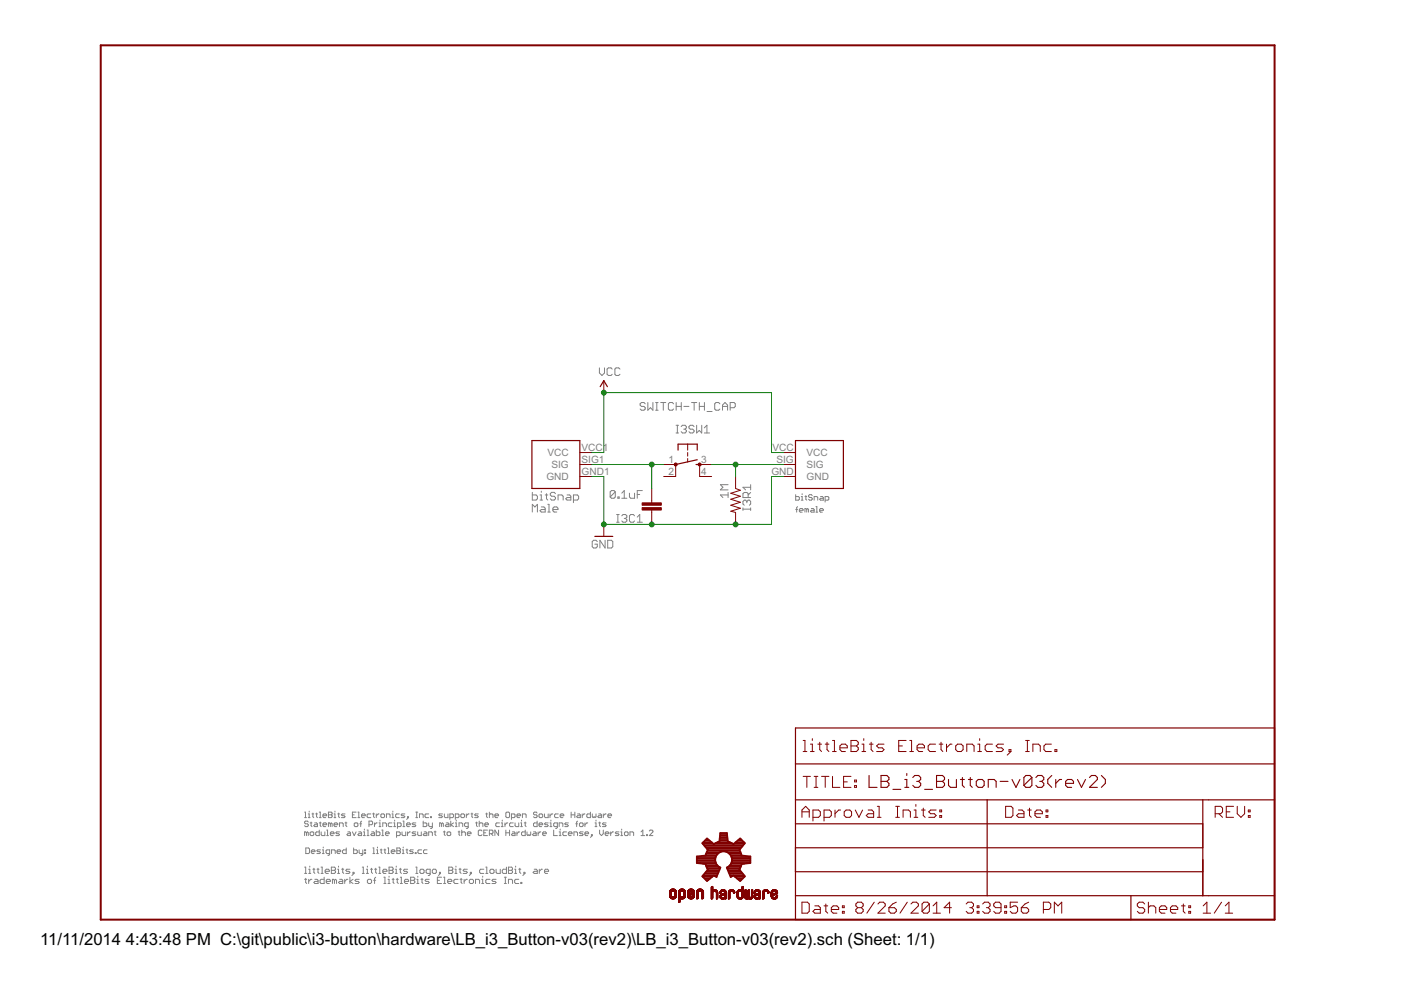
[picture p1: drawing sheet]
<svg xmlns="http://www.w3.org/2000/svg" width="297mm" height="210mm" viewBox="0 0 297 210" stroke-linecap="round" stroke-linejoin="round" font-family="sans-serif">
<defs><g id="words">
<g font-size="4">
<text x="8.5" y="200.4">11/11/2014</text>
<text x="26.7" y="200.4">4:43:48 PM C:\git\public\i3-button\hardware\LB_i3_Button-v03(rev2)\LB_i3_Button-v03(rev2).sch (Sheet: 1/1)</text>
</g>
<g font-size="2.4" fill="#808080">
<text x="123.3" y="95.6">VCC1</text>
<text x="163.8" y="95.6">VCC</text>
<text x="115.8" y="101.8">GND</text>
<text x="116.1" y="96.7">VCC</text>
<text x="116.9" y="99.2">SIG</text>
<text x="123.3" y="98.1">SIG1</text>
<text x="123.3" y="100.7">GND1</text>
<text x="141.7" y="98.1">1</text>
<text x="141.7" y="100.7">2</text>
<text x="148.7" y="98.1">3</text>
<text x="148.7" y="100.7">4</text>
<text x="163.5" y="100.7">GND</text>
<text x="164.6" y="98.1">SIG</text>
<text x="171" y="96.7">VCC</text>
<text x="171" y="99.2">SIG</text>
<text x="171" y="101.8">GND</text>
</g>
</g></defs>
<g fill="none" stroke="#808080" stroke-width=".21">
<path d="M127.1 78v1.1l.5 .5 .6-.5v-1.1M129.8 78.3l-.3-.3h-.5l-.3 .3v1.1l.3 .2h.5l.3-.2M131.4 78.3l-.2-.3h-.6l-.2 .3v1.1l.2 .2h.6l.2-.2M136.8 85.6l-.3-.3h-.5l-.3 .3v.3l.3 .3h.5l.3 .2v.3l-.3 .3h-.5l-.3-.3M137.4 85.3v1.7l.5-.6 .5 .6v-1.7M139 85.3h.5M139 87h.5M139.3 85.3v1.7M140.1 85.3h1.1M140.6 85.3v1.7M142.8 85.6l-.3-.3h-.5l-.3 .3v1.1l.3 .3h.5l.3-.3M143.3 91.8h.6"/>
<path d="M143.3 90.2h.6M143.4 86.2h1M143.4 85.3v1.7M143.6 90.2v1.6M144.4 90.4l.3-.2h.5l.3 .2v.3l-.3 .3M144.4 85.3v1.7M145 91h.2M145 86.2h1.1M145.2 91l.3 .3v.2l-.3 .3h-.5l-.3-.3M146.6 85.3h1.1M147.2 90.4l-.3-.2h-.6l-.2 .2v.3l.2 .3h.6l.3 .3v.2l-.3 .3h-.6l-.2-.3M147.2 85.3v1.7"/>
<path d="M147.7 90.2v1.6l.6-.5 .5 .5v-1.6M148.3 86.2h1.1M148.3 85.3v1.7M149.3 91.8h1.1M149.3 90.7l.6-.5v1.6M149.4 85.3v1.7M149.9 87.2h1.1M152.6 85.6l-.2-.3h-.6l-.3 .3v1.1l.3 .3h.6l.2-.3M153.2 86.2h1.1M153.2 87v-1.1l.5-.6 .6 .6v1.1M154.8 86.4h.8l.3-.2v-.6l-.3-.3h-.8v1.7M112.9 104.4v1.6h.8l.2-.3v-.5l-.2-.3h-.8"/>
<path d="M112.9 108.6v-1.7l.5 .6 .5-.6v1.7M114.5 104.9h.3v1.1M114.5 106h.5M114.8 107.5h.5l.3 .3v.8h-.8l-.3-.3 .3-.3h.8M114.8 104.1v.3M115.6 104.9h.5M115.9 104.7v1l.2 .3M116.1 108.6h.6M116.1 106.9h.3v1.7M117.2 108h1.1v-.2l-.3-.3h-.5l-.3 .3v.5l.3 .3h.5M117.8 104.7l-.3-.3h-.6l-.2 .3v.2l.2 .3h.6l.3 .3v.2l-.3 .3h-.6l-.2-.3M118.3 106v-1.1h.8l.3 .3v.8"/>
<path d="M120.2 104.9h.6l.2 .3v.8h-.8l-.2-.3 .2-.2h.8M121.6 106h.8l.3-.3v-.5l-.3-.3h-.8v1.7M126.6 114.8l-.2-.2h-.6l-.2 .2v1.1l.2 .3h.6l.2-.3v-.5h-.5M128.3 114.6v1.6l-1.1-1.6v1.6M128.8 114.6h.8l.3 .2v1.1l-.3 .3h-.8zM130.5 104.3l-.3-.3h-.6l-.2 .3v1.1M130.5 104.3v1.1l-.3 .2h-.6l-.2-.2M130.5 104.3l-1.1 1.1M130.7 110.7h.6M130.7 109.1h.6M131 105.4h.3v.2h-.3zM131 109.1v1.6"/>
<path d="M131.8 109.4l.3-.3h.5l.3 .3v.2l-.3 .3M131.8 105.6h1.1M131.8 104.6l.6-.6v1.6M132.4 109.9h.2M132.6 109.9l.3 .3v.2l-.3 .3h-.5l-.3-.3M133.5 104.6v.8l.2 .2h.8v-1M134.5 109.4l-.2-.3h-.6l-.2 .3v1l.2 .3h.6l.2-.3M135.1 104.8h.5M135.1 110.7h1.1M135.1 109.6l.5-.5v1.6M136.2 104h-1.1v1.6M154.4 104.9h-1.7l.6 .6"/>
<path d="M154.4 104.4v1.1M154.4 102.8h-1.7l.6 .5-.6 .6h1.7M157.5 107.9h1.7M157.5 107.7v.5M158.3 106.3l.3-.3h.3l.3 .3v.5l-.3 .3M158.3 106.3l-.2-.3h-.3l-.3 .3v.5l.3 .3M158.3 106.3v.3M158.6 105.5v-.8l-.3-.3h-.5l-.3 .3v.8h1.7M159.2 102.8v1.1M159.2 107.7v.5M159.2 104.4l-.6 .5M159.2 103.3h-1.7l.6 .6"/>
<path d="M168.7 104.9v1.1h.6l.2-.1v-.4l-.2-.2h-.6M168.7 108h.4M169.1 107.4l-.2 .2v1M169.5 108.2h.8l-.2-.4h-.4l-.2 .2v.4l.2 .2h.4M169.9 106h.4M169.9 105.3h.2v.7M170.1 104.7v.2M170.7 105.3h.3M170.9 105.1v.8l.1 .1M171 108l.2-.2 .2 .2v.6M171 108l-.3-.2v.8M171 108v.6"/>
<path d="M172 107.8h.4l.2 .2v.6h-.6l-.2-.2 .2-.2h.6M172.2 105.1l-.2-.2h-.4l-.2 .2 .2 .4h.4l.2 .2-.2 .3h-.4l-.2-.1M172.6 106v-.7h.6l.2 .2v.5M173 108.6h.4M173 107.4h.2v1.2M173.8 108.2h.8l-.3-.4h-.3l-.2 .2v.4l.2 .2h.3M174 105.3h.3l.3 .2v.5h-.6l-.2-.1 .2-.2h.6M174.9 106h.6l.2-.1v-.4l-.2-.2h-.6v1.1M64.6 172.2h.2v1.2M64.6 173.4h.4M64.8 179.8h.6l.2 .2v.8l-.2 .2h-.6zM65 176.6l-.4-.2v.8"/>
<path d="M65 176.6l.2-.2 .2 .2v.6M65 176.6v.6M65.4 173.4h.3M65.4 172.6h.2v.8M65.4 174.3l-.2-.2h-.4l-.2 .4 .2 .2h.4l.2 .4-.2 .2h-.4l-.2-.2M65.6 172v.2M65.7 174.5h.4M65.7 176.6l.3-.2h.3l.2 .2v.4l-.2 .2h-.3l-.3-.2zM66 174.3v.8l.1 .2M66.1 172.6h.4M66.3 172.4v.8l.2 .2M66.7 174.5h.4l.2 .2v.6h-.6l-.2-.2 .2-.2h.6"/>
<path d="M66.9 172.6h.4M67.1 172.4v.8l.2 .2M67.7 172.2h.2v1.2M67.7 173.4h.4M67.7 174.5h.4M67.7 176v1.2h-.6l-.2-.2v-.4l.2-.2h.6M67.9 174.3v.8l.2 .2M68.1 176.4v.6l.2 .2h.6v-.8M68.5 173h.8l-.2-.4h-.4l-.2 .2v.4l.2 .2h.4M68.5 174.9h.8l-.2-.4h-.4l-.2 .2v.4l.2 .2h.4M68.5 179.6v.2M69.3 177.2h.3"/>
<path d="M69.3 176h.1v1.2M69.6 172.2h.6l.2 .2-.2 .4 .2 .4-.2 .2h-.6zM69.6 172.8h.6M70 174.7l-.4-.2v.8M70 174.7l.2-.2 .2 .2v.6M70 174.7v.6M70 176.8h.8l-.2-.4h-.4l-.2 .2v.4l.2 .2h.4M70.8 173.4h.4M70.8 172.6h.2v.8M70.8 174.9h.8l-.2-.4h-.4l-.2 .2v.4l.2 .2h.4M71 172v.2M71.6 172.6h.4"/>
<path d="M71.8 172.4v.8l.2 .2M72 175.3v-.8h.6l.2 .2v.6M72 176.4h-.6l-.2 .2 .8 .4-.2 .2h-.6M73.2 172.6h-.6l-.2 .2 .8 .4-.2 .2h-.6M73.2 174.5h.4M73.3 174.3v.8l.3 .2M73.4 179.8v1.2h-.6l-.2-.2v-.4l.2-.2h.6M73.7 176.4h.4l.2 .2v.6h-.6l-.1-.2 .1-.2h.6M74.7 172.8h.4M74.7 176.4l.4 .8 .4-.8M75 179.8v1.2h.5l.3-.2v-.4l-.3-.2h-.5M75.1 174.7l.2-.2h.4l.2 .2v.4l-.2 .2h-.4l-.2-.2z"/>
<path d="M75.5 172.2h-.8v1.2h.8M75.9 172.2h.2v1.2M75.9 173.4h.4M76.1 176.4h.4l.2 .2v.6h-.6l-.2-.2 .2-.2h.6M76.3 174.7h.4M76.7 173h.7l-.1-.4h-.4l-.2 .2v.4l.2 .2h.4M76.7 174.1l-.2 .2v1M77 176.4h.3v.8M77 177.2h.4M77.3 175.8v.2M77.8 177.2h.4M77.8 176h.2v1.2"/>
<path d="M78.2 174.9h.6l.2-.2v-.4l-.2-.2h-.6v1.2M78.6 172.6h-.6l-.2 .2v.4l.2 .2h.6M78.8 176.4h.4l.2 .2v.6h-.6l-.2-.2 .2-.2h.6M79 172.6h.4M79.1 179.8h.1v1.2M79.2 172.4v.8l.2 .2M79.4 174.5v.8M79.8 172.6v.8M79.8 176v1.2h.6l.2-.2v-.4l-.2-.2h-.6M80 174.5l-.6 .4M80 179.6v.2M80.4 172.6l-.6 .4"/>
<path d="M80.4 175.3h.4M80.4 174.5h.2v.8M80.6 173.9v.2M80.8 172.8l.1-.2h.4l.2 .2v.4l-.2 .2h-.4l-.1-.2zM80.9 176h.3v1.2M80.9 177.2h.4M81.2 175.3v-.8h.5l.2 .2v.6M81.7 176.8h.8l-.2-.4h-.4l-.2 .2v.4l.2 .2h.4M81.9 173.4v-.8h.6l.2 .2v.6M82.2 179.8h.2v1.2M83.1 173.4h.4M83.1 172.6h.2v.8"/>
<path d="M83.1 174.5h-.6l-.2 .2v.4l.2 .2h.6M83.3 172v.2M83.5 175.3h.4M83.5 174.5h.2v.8M83.7 173.9v.2M84.1 177.2h.5l.3-.2v-.4l-.3-.2h-.5v1.1M84.1 179.8h.6l.2 .2-.2 .4 .2 .4-.2 .2h-.6zM84.3 175.3h.6l.1-.2v-.4l-.1-.2h-.6v1.1M84.6 172.6h-.5l-.2 .2v.4l.2 .2h.5M85.2 176.4v.6l.2 .2h.6v-.8M85.4 174.1h.2v1.2M85.4 175.3h.4"/>
<path d="M85.5 179.6v.2M85.8 172.6h-.6l-.2 .2 .8 .4-.2 .2h-.6M86.2 174.9h.8l-.2-.4h-.4l-.2 .2v.4l.2 .2h.4M86.4 173.2h.2v.2h-.2zM86.4 176.4v.8M86.6 173.4l-.4 .3M87 176.4l-.6 .4M88.2 172.2h.4M88.2 173.4h.4M88.2 174.5h-.6l-.2 .2 .8 .4-.2 .2h-.6M88.2 176.4h-.6l-.2 .2 .8 .4-.2 .2h-.6M88.3 172.2v1.2"/>
<path d="M88.6 176.4v.6l.2 .2h.5v-.8M88.9 173.4v-.8h.6l.2 .2v.6M89.7 174.1v1.2h.6l.2-.2v-.4l-.2-.2h-.6M89.9 176.4h.4l.2 .2v.6h-.6l-.2-.2 .2-.2h.6M90.9 172.6h-.6l-.2 .2v.4l.2 .2h.6M90.9 174.5v.6l.2 .2h.6M90.9 177.2v-.8h.6l.2 .2v.6M91.3 173.2h.2v.2h-.2zM91.7 174.5v1l-.4 .1M92.1 176.4h.4M92.2 176.2v.8l.3 .2M93.6 174.7l-.4-.2v.8"/>
<path d="M93.6 174.7v.6M93.6 174.7l.2-.2 .2 .2v.6M93.8 172.6h-.6l-.2 .2 .8 .4-.2 .2h-.6M94 176.4h.4M94.2 172.6v.6l.2 .2h.6v-.8M94.2 176.2v.8l.2 .2M94.6 174.5h.4l.2 .2v.6h-.6l-.2-.2 .2-.2h.6M94.8 176.6l.2-.2h.4l.2 .2v.4l-.2 .2h-.4l-.2-.2zM95.4 173.4h.5l.3-.2v-.4l-.3-.2h-.5v1.1M95.6 174.1v1.2M96.2 174.5l-.6 .4 .6 .4M96.5 173.4h.6l.2-.2v-.4l-.2-.2h-.6v1.1"/>
<path d="M96.5 175.3h.4M96.5 174.5h.2v.8M96.7 173.9v.2M97.1 176.4h.4M97.3 175.3v-.8h.6l.2 .2v.6M97.3 176.2v.8l.2 .2M97.7 172.8l.2-.2h.4l.2 .2v.4l-.2 .2h-.4l-.2-.2zM97.9 176.6l.2-.2h.4l.2 .2v.6M97.9 176v1.2M98.9 172.6v.8M99.1 176.8h.8l-.2-.4h-.4l-.2 .2v.4l.2 .2h.4M99.3 175.3h-.6l-.2-.2v-.4l.2-.2h.6v1l-.4 .1"/>
<path d="M99.5 172.6l-.6 .4M99.9 172.6h.3M100.1 172.4v.8l.1 .2M100.8 174.5h.4M101 174.3v.8l.2 .2M101.4 172.6h-.6l-.2 .2 .8 .4-.2 .2h-.6M101.6 174.7l.2-.2h.4l.2 .2v.6M101.6 174.1v1.2M102.2 176.2l-.2-.2h-.4l-.2 .2v.8l.2 .2h.4l.2-.2M102.6 176.6h.4M102.8 174.9h.7l-.1-.4h-.4l-.2 .2v.4l.2 .2h.4M103 172.6h.4"/>
<path d="M103.2 172.4v.8l.2 .2M103.4 176h-.8v1.2h.8M103.8 172.8l.1-.2h.4l.2 .2v.6M103.8 172.2v1.2M103.8 176.8h.5l.2-.2v-.4l-.2-.2h-.5v1.2M104.1 176.8l.4 .4M104.9 173h.8l-.2-.4h-.4l-.2 .2v.4l.2 .2h.4M105.7 176v1.2l-.8-1.2v1.2M105.9 174.5h-.6l-.2 .2v.4l.2 .2h.6M106.3 175.3h.4M106.3 174.5h.2v.8M106.5 173.9v.2"/>
<path d="M107.1 174.5v.8M107.3 172.4l.2-.2h.3l.2 .2v.8l-.2 .2h-.3l-.2-.2zM107.3 176v1.2M107.3 176.6h.7M107.7 174.5l-.6 .4M108 176v1.2M108.4 173.4h.6l.2-.2v-.4l-.2-.2h-.6v1.1M108.6 176.4h.4l.2 .2v.6h-.6l-.2-.2 .2-.2h.6M108.8 174.5h-.6l-.2 .2v.4l.2 .2h.6M109.2 174.5v.6l.2 .2h.6v-.8M109.6 173h.8l-.2-.4h-.4l-.2 .2v.4l.2 .2h.4M109.6 176.4v.8"/>
<path d="M110.2 176.4l-.6 .4M110.4 175.3h.4M110.4 174.5h.2v.8M110.6 173.9v.2M110.8 173.4v-.8h.6l.1 .2v.6M111.1 174.5h.4M111.4 176v1.2h-.6l-.2-.2v-.4l.2-.2h.6M111.4 174.3v.8l.1 .2M111.7 176.4v.6l.2 .2 .2-.2 .2 .2 .2-.2v-.6M113.1 176.4h.4l.2 .2v.6h-.6l-.2-.2 .2-.2h.6M113.9 172.4l-.2-.2h-.4l-.2 .2 .2 .4h.4l.2 .2-.2 .4h-.4l-.2-.2M113.9 174.1v1.2h-.6l-.2-.2v-.4l.2-.2h.6"/>
<path d="M114.1 176.4v.8M114.3 172.8l.2-.2h.4l.2 .2v.4l-.2 .2h-.4l-.2-.2zM114.3 174.9h.8l-.2-.4h-.4l-.2 .2v.4l.2 .2h.4M114.7 176.4l-.6 .4M115.1 176.8h.7l-.2-.4h-.3l-.2 .2v.4l.2 .2h.3M115.4 172.6v.6l.2 .2h.6v-.8M116.2 174.5h-.6l-.2 .2 .8 .4-.2 .2h-.6M116.6 172.6v.8M116.6 175.3h.4M116.6 174.5h.2v.8M116.8 173.9v.2M117.2 172.6l-.6 .4"/>
<path d="M117.4 176v1.2h.8M118.2 175.3h-.6l-.2-.2v-.4l.2-.2h.6v1l-.4 .1M118.4 172.6h-.6l-.2 .2v.4l.2 .2h.6M118.6 176.4h.2v.8M118.6 175.3v-.8h.5l.2 .2v.6M118.6 177.2h.4M118.8 173h.7l-.2-.4h-.3l-.2 .2v.4l.2 .2h.3M118.8 175.8v.2M120.1 176.4h-.6l-.2 .2v.4l.2 .2h.6M120.5 174.5h-.6l-.2 .2 .8 .4-.2 .2h-.6M120.5 176.8h.8l-.2-.4h-.4l-.2 .2v.4l.2 .2h.4M121.1 172.8h.8"/>
<path d="M121.1 172.2v1.2M121.7 177.2v-.8h.6l.1 .2v.6M121.9 172.2v1.2M122.1 174.7h.3M122.4 172.6h.5l.1 .2v.6h-.6l-.1-.2 .1-.2h.6M122.4 174.1l-.1 .2v1M122.9 174.7l.1-.2h.4l.2 .2v.4l-.2 .2h-.4l-.1-.2zM123.4 172.6v.8M123.6 176.4h-.6l-.1 .2 .7 .4-.2 .2h-.5M124 172.6l-.6 .4M124 174.5v.8M124 176.8h.8l-.2-.4h-.4l-.2 .2v.4l.2 .2h.4"/>
<path d="M124.6 174.5l-.6 .4M125.2 172.2v1.2h-.6l-.2-.2v-.4l.2-.2h.6M125.4 177h.2v.2h-.2zM125.6 172.6v.6l.2 .2 .2-.2 .2 .2 .2-.2v-.6M125.6 177.2l-.4 .3M126.2 174.5h.2v.8M126.2 175.3h.4M126.4 173.9v.2M126.9 172.6h.4l.2 .2v.6h-.6l-.2-.2 .2-.2h.6M126.9 174.5h.4M127.1 176v.8l.4 .4 .4-.4v-.8M127.1 174.3v.8l.2 .2"/>
<path d="M127.9 172.6v.8M128.3 176.8h.8l-.2-.4h-.4l-.2 .2v.4l.2 .2h.4M128.5 172.6l-.6 .4M128.5 174.5h-.6l-.2 .2 .8 .4-.2 .2h-.6M128.9 173h.8l-.2-.4h-.4l-.2 .2v.4l.2 .2h.4M129.5 176.4v.8M130.1 176.4h-.2l-.4 .4M131.2 176.4h-.6l-.1 .2 .7 .4-.2 .2h-.5M131.6 176.4h.2v.8M131.6 177.2h.4M131.8 175.8v.2M132.6 176.4h.4l.2 .2v.4l-.2 .2h-.4l-.2-.2v-.4z"/>
<path d="M133.6 177.2v-.8h.6l.1 .2v.6M135.9 177.2h.8M135.9 176.4l.4-.4v1.2M137.1 177h.2v.2h-.2zM137.7 176.2l.2-.2h.3l.2 .2v.2l-.7 .8h.7M64.6 183.9h.2v1.3M64.6 185.2h.4M64.6 186.4h.4M64.8 186.2v.9l.2 .2M65.4 185.2h.5M65.4 184.3h.3v.9M65.4 186.4v.9"/>
<path d="M65.7 183.6v.3M66 180.6h.8l-.2-.4h-.4l-.2 .2v.4l.2 .2h.4M66.1 186.4h-.2l-.5 .5M66.3 184.3h.5M66.5 184.1v.9l.3 .2M66.8 186.4h.4l.2 .2v.7h-.6l-.3-.2 .3-.2h.6M67.2 184.3h.4M67.4 184.1v.9l.2 .2M67.9 180.2h-.5l-.2 .2 .7 .4-.1 .2h-.6M68.1 183.9h.2v1.3M68.1 185.2h.4M68.3 181h.4"/>
<path d="M68.3 180.2h.2v.8M68.7 186v1.3h-.6l-.2-.2v-.5l.2-.2h.6M68.9 184.7h.9l-.2-.4h-.4l-.3 .2v.5l.3 .2h.4M69.2 186.9h.8l-.2-.5h-.4l-.2 .2v.5l.2 .2h.4M69.9 181h-.6l-.2-.2v-.4l.2-.2h.6v1l-.4 .2M70.3 183.9h.6l.2 .2-.2 .4 .2 .5-.2 .2h-.6zM70.3 184.5h.6M70.3 181v-.8h.6l.2 .2v.6M70.9 186.6l-.4-.2v.9M70.9 186.6v.7M70.9 186.6l.2-.2 .3 .2v.7M71.5 180.6h.7l-.1-.4h-.5l-.1 .2v.4l.1 .2h.5"/>
<path d="M71.6 185.2h.4M71.6 184.3h.2v.9M71.8 183.6v.3M72 186.4h.5l.2 .2v.7h-.7l-.2-.2 .2-.2h.7M72.4 184.3h.5M72.7 184.1v.9l.2 .2M73.1 186.4v.9M73.7 186.4h-.2l-.4 .5M74.2 184.3h-.7l-.2 .2 .9 .5-.2 .2h-.7M74.2 186v1.3M74.8 185h.3v.2h-.3zM74.8 186.4l-.6 .5 .6 .4"/>
<path d="M75.1 185.2l-.5 .4M76.1 180.2v.6l.2 .2h.6M76.2 186.4h-.7l-.2 .2 .9 .5-.3 .2h-.6M76.8 183.9h.2v1.3M76.8 185.2h.4M76.9 180.2v1l-.4 .2M77.3 180.8h.2v.2h-.2zM77.3 180.2h.2v.2h-.2zM77.7 185.2h.4M77.7 184.3h.2v.9M77.9 183.6v.3M77.9 186.6l.2-.2h.4l.3 .2v.5l-.3 .2h-.4l-.2-.2z"/>
<path d="M78.5 184.3h.5M78.8 184.1v.9l.2 .2M79.1 181h.4M79.2 186.6h.5M79.4 184.3h.5M79.7 186l-.3 .2v1.1M79.7 184.1v.9l.2 .2M79.8 181h.4M79.8 180.2h.2v.8M80.3 183.9h.2v1.3M80.3 185.2h.4M80.6 180.2h.4"/>
<path d="M80.8 180v.8l.2 .2M81.2 184.7h.8l-.2-.4h-.4l-.2 .2v.5l.2 .2h.4M81.4 187.3h.4M81.4 186h.2v1.3M81.4 180.2h.4M81.6 180v.8l.2 .2M82.2 181h.4M82.3 186.4h.2v.9M82.3 187.3h.4M82.5 183.9h.6l.3 .2-.3 .4 .3 .5-.3 .2h-.6zM82.5 184.5h.6M82.5 185.8v.2"/>
<path d="M83 180.6h.7l-.2-.4h-.3l-.2 .2v.4l.2 .2h.3M83.1 186.4h.5M83.4 186.2v.9l.2 .2M83.8 185.2h.4M83.8 184.3h.2v.9M84 183.6v.3M84 186.4h.5M84.1 180.4h.6M84.2 186.2v.9l.3 .2M84.7 184.3h.4M84.9 186h.2v1.3M84.9 184.1v.9l.2 .2"/>
<path d="M84.9 187.3h.4M85.3 181h.4M85.3 180.2h.2v.8M85.7 186.9h.9l-.2-.5h-.4l-.3 .2v.5l.3 .2h.4M86.1 180.2h.4M86.3 180v.8l.2 .2M86.4 184.3h-.7l-.2 .2 .2 .2h.5l.2 .3-.2 .2h-.7M87.1 186h.6l.2 .2-.2 .4 .2 .5-.2 .2h-.6zM87.1 186.6h.6M87.6 180.2h-.5l-.3 .2 .8 .4-.2 .2h-.6M88 180.8h.2v.2h-.2zM88.2 183.9h.2v1.3"/>
<path d="M88.2 185.2h.4M88.4 186.4h.2v.9M88.4 187.3h.4M88.6 185.8v.2M89.2 184.3h.5l.2 .2v.5l-.2 .2h-.5l-.2-.2v-.5zM89.2 186.4h.5M89.4 180.2h-.6l-.2 .2v.4l.2 .2h.6M89.5 186.2v.9l.2 .2M90.6 180.2h-.6l-.2 .2v.4l.2 .2h.6M91 186.4h-.7l-.2 .2 .2 .3h.5l.2 .2-.2 .2h-.7M91.2 185.2h-.6l-.3-.2v-.5l.3-.2h.6v1.1l-.4 .2M91.9 184.3h.4l.2 .2v.5l-.2 .2h-.4l-.2-.2v-.5z"/>
<path d="M92.7 186.6h.5M93.2 185h.2v.2h-.2zM93.4 185.2l-.4 .4M93.6 186h-.9v1.3h.9M94 187.3h.5M94 186h.3v1.3M94.9 186.9h.9l-.2-.5h-.5l-.2 .2v.5l.2 .2h.5M95.1 183.9h.7l.2 .2-.2 .4 .2 .5-.2 .2h-.7zM95.1 184.5h.7M96.5 185.2h.4M96.5 184.3h.2v.9M96.7 183.6v.3"/>
<path d="M97.1 186.4h-.6l-.3 .2v.5l.3 .2h.6M97.3 184.3h.5M97.5 184.1v.9l.3 .2M97.5 186.4h.5M97.8 186.2v.9l.2 .2M98.4 186.4v.9M99.1 184.3h-.7l-.2 .2 .2 .2h.4l.3 .3-.3 .2h-.6M99.1 186.4h-.3l-.4 .5M99.7 185h.2v.2h-.2zM99.7 186.4h.5l.2 .2v.5l-.2 .2h-.5l-.2-.2v-.5zM99.9 185.2l-.4 .4M100.8 187.3v-.9h.7l.2 .2v.7"/>
<path d="M102.1 186.4h.2v.9M102.1 187.3h.5M102.3 185.8v.2M102.6 184.3h-.7l-.2 .2v.5l.2 .2h.7M103 183.9h.2v1.3M103 185.2h.4M103.9 184.5l.2-.2h.4l.3 .2v.5l-.3 .2h-.4l-.2-.2zM103.9 186.4h-.7l-.2 .2v.5l.2 .2h.7M105.2 184.3v.7l.2 .2h.7v-.9M105.2 186.4h-.7l-.2 .2 .2 .3h.5l.2 .2-.2 .2h-.7M106.9 187.3h.5M106.9 186h.5"/>
<path d="M107.1 186v1.3M107.4 183.9v1.3h-.7l-.2-.2v-.5l.2-.2h.7M107.8 183.9h.7l.2 .2-.2 .4 .2 .5-.2 .2h-.7zM107.8 184.5h.7M107.8 187.3v-.9h.7l.2 .2v.7M109.1 185.2h.4M109.1 184.3h.2v.9M109.3 183.6v.3M110 184.3h.4M110 186.4h-.7l-.2 .2v.5l.2 .2h.7M110.2 184.1v.9l.2 .2M110.4 187.1h.2v.2h-.2z"/>
<path d="M111.1 185h.2v.2h-.2zM111.3 185.2l-.5 .4M113.3 184.3h.4l.2 .2v.7h-.6l-.3-.2 .3-.3h.6M114.3 184.3v.9M115 184.3h-.2l-.5 .4M115.4 184.7h.9l-.2-.4h-.4l-.3 .2v.5l.3 .2h.4"/>
</g>
<g fill="none" stroke="#800000" stroke-width=".21">
<path d="M122.9 98.5h2.6M122.9 95.9h2.6M128 80.7v2.5M140.7 98.5h2.6v2.5h-2.6M145.8 94.2v1.2M145.8 95.9v.8M145.8 97.2v.8M150.9 98.5h-2.6v2.5h2.6M166.1 98.5h2.6M166.1 95.9h2.6M122.9 101h2.6M128 111.2v2.5"/>
<path d="M138.2 103.6v3M138.2 108.1v3.1M156 101v2.6l1 .3-2.1 .7 2.1 .6-2.1 .7 2.1 .6-2.1 .6 2.1 .7-2.1 .6 1.1 .2v2.6M166.1 101h2.6M170.3 157h.4v2.3M170.3 159.3h.8M171.8 159.3h.8M171.8 157.8h.4v1.5M172.2 156.6v.4M173.4 157.8h.8M173.8 157.4v1.5l.4 .4M175 157.8h.7"/>
<path d="M175.3 157.4v1.5l.4 .4M176.5 157h.4v2.3M176.5 159.3h.8M178.1 158.6h1.5v-.4l-.4-.4h-.7l-.4 .4v.7l.4 .4h.7M180.4 157h1.2l.4 .4v.4l-.4 .4 .4 .4v.3l-.4 .4h-1.2zM180.4 158.2h1.2M182.8 159.3h.7M182.8 157.8h.3v1.5M183.1 156.6v.4M184.3 157.8h.8M184.7 157.4v1.5l.4 .4M187.4 157.8h-1.1l-.4 .4 .4 .4h.7l.4 .3-.4 .4h-1.1"/>
<path d="M190.5 158.2h.8M192.1 157h-1.6v2.3h1.6M192.9 157h.4v2.3M192.9 159.3h.8M194.4 158.6h1.6v-.4l-.4-.4h-.8l-.4 .4v.7l.4 .4h.8M198.4 157.8h-1.2l-.4 .4v.7l.4 .4h1.2M199.1 157.8h.8M199.5 157.4v1.5l.4 .4M200.7 157.8v1.5M201.8 157.8h-.3l-.8 .8M202.6 158.2l.4-.4h.8l.4 .4v.7l-.4 .4h-.8l-.4-.4zM205 159.3v-1.5h1.1l.4 .4v1.1"/>
<path d="M207.3 159.3h.8M207.3 157.8h.4v1.5M207.7 156.6v.4M210.4 157.8h-1.1l-.4 .4v.7l.4 .4h1.1M212.8 157.8h-1.2l-.4 .4 .4 .4h.8l.4 .3-.4 .4h-1.2M213.9 158.9h.4v.4h-.4zM214.3 159.3l-.7 .8M217.4 157h.8M217.4 159.3h.8M217.8 157v2.3M219 159.3v-1.5h1.2l.4 .4v1.1M222.9 157.8h-1.2l-.4 .4v.7l.4 .4h1.2"/>
<path d="M223.7 158.9h.4v.4h-.4zM170 173.3v-1.6l.8-.7 .8 .7v1.6M170 172.1h1.6M170.3 164.6h1.5M171.1 164.6v2.3M172.4 173.3h1.1l.4-.4v-.8l-.4-.4h-1.1v2.4M172.6 164.6h.8M172.6 166.9h.8M173 164.6v2.3M174.2 164.6h1.5M174.7 173.3h1.2l.4-.4v-.8l-.4-.4h-1.2v2.4M175 164.6v2.3"/>
<path d="M176.5 164.6v2.3h1.6M177 171.7v1.6M178.2 171.7h-.4l-.8 .8M178.9 165.8h.7M179 172.1l.4-.4h.8l.4 .4v.8l-.4 .4h-.8l-.4-.4zM180.4 164.6h-1.5v2.3h1.5M181.2 166.6h.4v.3h-.4zM181.2 165.4h.4v.4h-.4zM181.3 171.7l.8 1.6 .8-1.6M184.1 171.7h.7l.4 .4v1.2h-1.1l-.4-.4 .4-.4h1.1M186 171h.4v2.3M186 173.3h.8"/>
<path d="M189.9 171h.8M189.9 173.3h.8M190.3 171v2.3M191.5 173.3v-1.6h1.1l.4 .4v1.2M193.8 173.3h.8M193.8 171.7h.4v1.6M194.2 170.6v.4M195.4 171.7h.8M195.7 171.3v1.6l.5 .4M198.5 171.7h-1.2l-.4 .4 .4 .4h.8l.4 .4-.4 .4h-1.2M199.3 172.9h.3v.4h-.3zM199.3 171.7h.3v.4h-.3z"/>
<path d="M213.2 171h1.2l.4 .3v1.6l-.4 .4h-1.2zM215.9 171.7h.8l.4 .4v1.2h-1.2l-.4-.4 .4-.4h1.2M217.9 171.7h.8M218.3 171.3v1.6l.4 .4M219.4 172.5h1.6v-.4l-.4-.4h-.8l-.4 .4v.8l.4 .4h.8M221.8 172.9h.4v.4h-.4zM221.8 171.7h.4v.4h-.4zM257.6 172.5h1.2l.4-.4v-.8l-.4-.3h-1.2v2.3M258.4 172.5l.8 .8M260 172.1h.8M261.5 171h-1.5v2.3h1.5M262.3 171v1.5l.8 .8 .8-.8v-1.5"/>
<path d="M264.7 172.9h.3v.4h-.3zM264.7 171.7h.3v.4h-.3zM142 189.9l.4 .1M142 189.9h.3M142 189.8h.3M142 189.7h.3M142 189.6h.3M142 189.5h.3M142 189.4h.3M142 189.3h.3M142 189.2h.3M142 189.1h.4"/>
<path d="M142 190.1h.5M142 190h.4M142 190.2h.6M142 189h.5M142 188.9h1.3M142 190.2h1.3M142.1 188.8h1.2M142.1 190.3h1.2M142.2 188.7h1M142.2 190.4h1M142.3 190.5h.8M142.3 188.6h.8"/>
<path d="M142.3 190.5h.7M142.3 188.6h.7M142.4 189.1h-.4M142.4 189h-.4M142.5 190.6h.4M142.5 188.5h.4M142.6 188.9h-.6M142.8 188.9h.6M142.9 189h.5M142.9 190.1h.5M143 189h.4M143 190h.4"/>
<path d="M143 189.1h.4M143 189.9h.4M143 189.8h.4M143 189.7h.4M143 189.6h.4M143 189.5h.4M143 189.4h.4M143 189.3h.4M143 189.2h.4M143.2 190.4h-1M143.3 190.3h-1.2M143.4 190.2h-.6"/>
<path d="M143.4 190.1h-.5M143.9 191.2h.4M143.9 191.1h.4M143.9 191h.4M143.9 190.9h.4M143.9 190.8h.4M143.9 190.7h.4M143.9 190.6h.4M143.9 190.3h1.3M143.9 190.2h1.4M143.9 190.2h.6M143.9 190.1h.5"/>
<path d="M143.9 190h.4M143.9 189.9h.4M143.9 189.8h.4M143.9 189.7h.4M143.9 189.6h.4M143.9 189.5h.4M143.9 189.4h.4M143.9 189.3h.4M143.9 189.2h.4M143.9 189.1h.4M143.9 191.3h.1M144 188.9h1.3"/>
<path d="M144 188.8h1.2M144 188.7h1.1M144.1 188.6l1 .1M144.2 188.6h.8M144.2 191.2h-.3M144.3 188.6h.6M144.3 189.1h-.4M144.3 190.6h-.4M144.4 189h-.5M144.4 190.6h.4M144.4 188.5h.4M144.5 188.9h-.6"/>
<path d="M144.7 188.9h.6M144.8 189h.5M144.9 190.1h.4M144.9 189h.4M144.9 190h.4M144.9 189.1h.4M144.9 190.5l-1 .1M144.9 189.9h.4M144.9 189.8h.4M144.9 189.7h.4M144.9 189.6h.4M144.9 189.5h.4"/>
<path d="M144.9 189.4h.4M144.9 189.3h.4M144.9 189.2h.4M145 190.5h-1.1M145.1 190.4l-1.2 .1M145.2 190.4h-1.3M145.2 190.3h-1.3M145.3 190.2h-.6M145.3 190.1h-.5M145.8 190h.4M145.8 189.9h.4M145.8 189.4h1.4"/>
<path d="M145.8 189.4h.4M145.8 189.3h.4M145.8 189.2h.4M145.8 189.1h.4M145.8 190.2h.6M145.8 190.1h.5M145.8 189h.5M145.9 190.3h1.2M145.9 190.2h1.3M145.9 188.9h1.3M145.9 188.8h1.3M145.9 188.8h1.2"/>
<path d="M146 190.4h1M146 188.7h1.1M146 188.6l1 .1M146.1 190.5h.8M146.1 188.6h.8M146.2 188.6h.7M146.2 190.5h.7M146.2 189.2h-.4M146.2 189.1h-.4M146.3 189h-.5M146.3 189.4h.9M146.3 189.8l-.5 .1"/>
<path d="M146.3 188.5h.4M146.3 190.6h.4M146.4 189.8h-.6M146.4 188.9h-.6M146.4 189.4h.8M146.5 189.7l-.7 .1M146.6 189.3h.6M146.6 188.9h.6M146.7 189.7h-.9M146.7 189h.5M146.8 189.6l-1 .1M146.8 189.2h.4"/>
<path d="M146.8 190h.4M146.8 189.1h.4M146.9 189.9h.3M146.9 189.8h.3M146.9 189.6h-1.1M147 189.5l-1.2 .1M147.1 189.7h.1M147.1 189.5h-1.3M147.2 190.2h-.6M147.2 190.1h-.5M147.2 190.1h-.4M147.7 190.4h.4"/>
<path d="M147.7 190.3h.4M147.7 190.2h.4M147.7 190.1h.4M147.7 190h.4M147.7 189.9h.4M147.7 189.8h.4M147.7 189.7h.4M147.7 189.6h.4M147.7 189.5h.4M147.7 189.4h.4M147.7 189.3h.4M147.7 189.2h.4"/>
<path d="M147.7 189.1h.4M147.7 190.5h.2M147.7 190.6h.1M147.8 188.9h1.3M147.8 188.8h1.3M147.8 188.8h1.2M147.9 188.7h1.1M147.9 188.7h1M148 188.6h.8M148.1 190.5h-.4M148.1 190.4l-.4 .1M148.1 188.6h.7"/>
<path d="M148.1 189.1h-.4M148.2 189h-.5M148.2 188.5h.4M148.3 188.9h-.6M148.5 188.9h.6M148.6 189h.5M148.7 189h.4M148.7 189.1h.5M148.8 190.4h.4M148.8 190.3h.4M148.8 190.2h.4M148.8 190.1h.4"/>
<path d="M148.8 190h.4M148.8 189.9h.4M148.8 189.8h.4M148.8 189.7h.4M148.8 189.6h.4M148.8 189.5h.4M148.8 189.4h.4M148.8 189.3h.4M148.8 189.2h.4M148.8 189.1h.4M148.8 190.6h.1M149 190.5l-.2 .1"/>
<path d="M149.1 190.5h-.3M150.8 190.4h.3M150.8 190.3h.3M150.8 190.2h.3M150.8 190.1h.3M150.8 190h.3M150.8 189.9h.3M150.8 189.8h.3M150.8 189.7h.3M150.8 189.6h.3M150.8 189.5h.3M150.8 189.4h.3"/>
<path d="M150.8 189.3h.3M150.8 189.2h.3M150.8 188.8h1.2M150.8 188.7l1.1 .1M150.8 188.7h1.1M150.8 188.6h.3M150.8 188.5h.3M150.8 188.4h.3M150.8 188.3h.3M150.8 188.2h.3M150.8 188.1h.3M150.9 188h.2"/>
<path d="M151 190.6h-.2M151.1 190.5l-.3 .1M151.1 190.5h-.3M151.1 190.4l-.3 .1M151.1 189.2h-.3M151.2 189.1h-.4M151.3 189h-.5M151.3 188.7h.4M151.4 188.6h.1M151.7 189h.4M151.8 189.1h.3M151.9 189.2h.3"/>
<path d="M151.9 190.5h.2M151.9 190.4h.3M151.9 190.3h.3M151.9 190.2h.3M151.9 190.1h.3M151.9 190h.3M151.9 189.9h.3M151.9 189.8h.3M151.9 189.7h.3M151.9 189.6h.3M151.9 189.5h.3M151.9 189.4h.3"/>
<path d="M151.9 189.3h.3M152 190.6h-.1M152.1 188.9h-1.3M152.1 190.5l-.2 .1M152.2 190.4l-.3 .1M152.6 190.2h.4M152.6 190.1h.3M152.6 189.3h.3M152.6 189.2h.3M152.7 190.3l.8 .1M152.7 190.3h.3M152.7 189.9h.3"/>
<path d="M152.7 189.4h.1M152.7 190.4h.8M152.7 190.4l.8 .1M152.7 188.9h1.2M152.8 190.5h.7M152.8 188.9h1M152.8 189.4h-.2M152.8 188.8h1M152.9 189.3l-.3 .1M152.9 188.8h.8M152.9 189.2h-.3M152.9 188.7h.8"/>
<path d="M153 190.6h.5M153 190h-.4M153 189.1h-.3M153 189.9l-.4 .1M153 189.6h1M153.1 188.7h.5M153.1 189.6h.9M153.1 189h-.4M153.2 189.8l-.5 .1M153.2 190.6h-.1M153.2 189.5h.8M153.2 190.6h.2"/>
<path d="M153.3 189.8h-.6M153.3 188.6h.1M153.3 189.5h.7M153.4 189.7l-.7 .1M153.5 189.4h.5M153.5 189h.4M153.6 189.7h-.8M153.6 189.4h.4M153.6 189.1h.4M153.7 189.7h.3M153.7 189.3h.3M153.7 189.2h.3"/>
<path d="M153.7 190.6h.2M153.7 190.5h.3M153.7 190.4h.3M153.7 190.3h.3M153.7 190.2h.3M153.7 190.1h.3M153.7 190h.3M153.7 189.9h.3M153.7 189.8h.3M154 190.5l-.3 .1M154 189.7h-1.2M154.4 190.4h.3"/>
<path d="M154.4 190.3h.3M154.4 190.2h.3M154.4 190.1h.3M154.4 190h.3M154.4 189.9h.3M154.4 189.8h.3M154.4 189.7h.3M154.4 189.6h.3M154.4 189.5h.3M154.4 189.4h.3M154.4 189.3h.3M154.4 189.2h.3"/>
<path d="M154.5 188.9h1.2M154.6 188.9h1.1M154.6 190.6h-.2M154.6 188.8h1M154.7 190.5l-.3 .1M154.7 188.8h.9M154.7 190.5h-.3M154.7 188.7h.8M154.7 189.2l-.3 .1M154.8 189.1h-.4M154.8 189.1h-.3M154.9 188.7h.5"/>
<path d="M154.9 189h-.4M155 188.6h.2M155.3 189h.4M155.4 189h.4M155.4 189.1h.4M155.5 189.2h.3M155.5 189.3h.3M155.6 189.4h.1M155.8 189.3h-.3M156.2 189.9h.3M156.2 189.8h.3M156.2 189.7h.3"/>
<path d="M156.2 189.6h.3M156.2 189.5h.3M156.2 189.4h.3M156.2 189.3h.3M156.3 190.1h.3M156.3 190h.2M156.3 189.3h.2M156.3 189.2h.2M156.3 190.2h.3M156.3 190.2h.4M156.3 190.3h.5M156.3 190.3h1.2"/>
<path d="M156.4 190.4h1.1M156.4 188.8h1.2M156.4 190.4h1M156.5 190.5h.9M156.5 188.8h1.1M156.5 190.5h.8M156.6 188.7h1M156.6 189.1h-.3M156.6 190.6h.6M156.7 188.7h.5M156.7 189h-.4M156.8 189h-.5"/>
<path d="M156.9 190.6h.1M156.9 188.6h.1M157 190.6h.1M157.1 189h.5M157.2 189h.4M157.2 190.2h.4M157.2 189.1h.4M157.3 189.1h.3M157.3 190.1h.3M157.3 190h.3M157.3 189.9h.3M157.3 189.8h.3"/>
<path d="M157.3 189.7h.3M157.3 189.6h.3M157.3 189.5h.3M157.3 189.4h.3M157.3 189.3h.3M157.3 189.2h.3M157.3 188.6h.3M157.3 188.5h.3M157.3 188.4h.3M157.3 188.3h.3M157.3 188.2h.3M157.3 188.1h.3"/>
<path d="M157.4 188h.2M157.5 190.3h-.4M157.6 190.2h-.4M157.6 190.1h-.3M157.6 188.9h-1.2M157.9 190.3h.4M157.9 190.2h.3M157.9 190.1h.3M157.9 190h.3M157.9 189.9h.3M157.9 189.8h.3M157.9 189.7h.3"/>
<path d="M157.9 189.6h.3M157.9 189.5h.3M157.9 189.4h.3M157.9 189.3h.3M157.9 189.2h.3M157.9 189.1h.3M157.9 189h.3M157.9 188.9h.3M157.9 188.8h.3M157.9 188.7h.3M157.9 190.3h1.7M157.9 190.4h1.6"/>
<path d="M158 190.4h1.5M158 190.5h1.5M158.1 190.5h1.3M158.1 188.7h.1M158.1 190.6h.5M158.3 190.6h.1M158.4 190.6h.1M158.5 190.3h.5M158.6 190.2h.3M158.6 190.1h.3M158.6 190h.3M158.6 189.9h.3"/>
<path d="M158.6 189.8h.3M158.6 189.7h.3M158.6 189.6h.3M158.6 189.5h.3M158.6 189.4h.3M158.6 189.3h.3M158.6 189.2h.3M158.6 189.1h.3M158.6 189h.3M158.6 188.9h.3M158.6 188.8h.3M158.7 188.7h.2"/>
<path d="M158.8 188.7h.1M158.8 190.6h.5M159.1 190.6h.1M159.2 190.3h.4M159.3 190.2h.3M159.3 190.1h.3M159.3 190h.3M159.3 189.9h.3M159.3 189.8h.3M159.3 189.7h.3M159.3 189.6h.3M159.3 189.5h.3"/>
<path d="M159.3 189.4h.3M159.3 189.3h.3M159.3 189.2h.3M159.3 189.1h.3M159.3 189h.3M159.3 188.9h.3M159.3 188.8h.3M159.3 188.7h.3M159.4 188.7h.2M159.5 188.7h.1M159.9 190.2h.3M159.9 190.1h.3"/>
<path d="M159.9 190h.3M159.9 189.3h.3M159.9 189.2h.3M159.9 190.3h.4M159.9 189.9h.4M159.9 189.4h.1M159.9 190.3l.8 .1M159.9 190.4h.9M160 189h.4M160 190.4h.8M160 188.9h1.1M160 190.5h.8"/>
<path d="M160.1 189.4h-.2M160.1 188.8h1M160.1 190.5h.7M160.1 188.8h.9M160.1 189.3l-.2 .1M160.2 190.6h.6M160.2 189.2h-.3M160.2 188.7h.7M160.2 189.1h-.3M160.3 189.9l-.4 .1M160.3 189.6h.9M160.3 189.1h-.4"/>
<path d="M160.3 189h-.4M160.3 188.7h.5M160.4 190.6h.1M160.4 189.8l-.5 .1M160.5 189.5h.7M160.5 189.8h-.6M160.5 188.6h.1M160.6 189.5h.6M160.7 189.8h-.7M160.7 189.4h.5M160.7 189h.5M160.8 189h.4"/>
<path d="M160.8 189.7h-.8M160.9 189.4h.3M160.9 189.1h.3M160.9 189.2h.3M161 190.6h.1M161 190.4h.2M161 190.3h.2M161 190.2h.2M161 190.1h.2M161 190h.2M161 189.9h.2M161 189.8h.2"/>
<path d="M161 189.7h.2M161 189.3h.2M161 189.2h.2M161.2 190.5l-.2 .1M161.2 190.5h-.2M161.2 189.6l-1.1 .1M161.7 190.4h.3M161.7 190.3h.3M161.7 190.2h.3M161.7 190.1h.3M161.7 190h.3M161.7 189.9h.3"/>
<path d="M161.7 189.8h.3M161.7 189.7h.3M161.7 189.6h.3M161.7 189.5h.3M161.7 189.4h.3M161.7 189.3h.3M161.7 189.2h.3M161.8 189h.4M161.8 188.9h1.2M161.8 190.6h-.1M161.8 188.9h1.1M161.9 188.8h1"/>
<path d="M161.9 188.8h.9M161.9 190.5l-.2 .1M162 190.5h-.3M162 188.7h.8M162 189.1h-.3M162.1 189.1h-.4M162.1 188.7h.5M162.1 189h-.4M162.3 188.6h.1M162.6 189h.4M162.7 189.1h.3M162.7 189.2h.3"/>
<path d="M162.8 189.3h.2M162.8 189.2h.2M162.8 189.4h.1M163 189.3l-.2 .1M163.5 190.1h.3M163.5 190h.3M163.5 189.6h1.1M163.5 189.5l.3 .1M163.5 189.5h.3M163.5 189.4h.3M163.5 189.3h.3M163.5 189.2h.3"/>
<path d="M163.5 190.2h.4M163.6 190.2h.3M163.6 190.3h.4M163.6 190.3h1.2M163.6 190.4h1.1M163.6 188.9h1.1M163.7 190.4h1M163.7 188.8h1M163.7 190.5h.9M163.7 188.8h.9M163.8 190.5h.8M163.8 188.7h.8"/>
<path d="M163.8 189.9l-.3 .1M163.8 189.1h-.3M163.9 190.6h.6M163.9 189.9h-.4M163.9 189.1h-.4M163.9 189h-.3M163.9 188.6l.5 .1M164 189h-.4M164 189.8l-.5 .1M164.1 190.6h.1M164.1 189.8h-.6M164.1 188.6h.1"/>
<path d="M164.1 190.6h.2M164.1 189.5h.7M164.3 189.7l-.8 .1M164.3 189.4h.6M164.4 189h.4M164.4 189.7h-.9M164.4 189.4h.5M164.5 189.1h.3M164.5 190.2h.3M164.5 189.6l-1 .1M164.5 189.3h.4M164.5 190.1h.3"/>
<path d="M164.5 189.2h.3M164.6 189.2l.3 .1M164.6 189.9h.3M164.7 189.9h.2M164.8 189.5l-.9 .1M164.8 188.9h-1.2M164.8 190.3h-.4M164.8 190.2h-.4M164.8 189.5h-.7M164.8 190.1h-.3M164.9 190h-.3M170 191.3h1.2l.4 .4v1.5l-.4 .4h-1.2z"/>
<path d="M172.8 192.1h.7l.4 .3v1.2h-1.1l-.4-.4 .4-.4h1.1M174.7 192.1h.8M175.1 191.7v1.5l.4 .4M176.3 192.8h1.5v-.4l-.4-.3h-.7l-.4 .3v.8l.4 .4h.7M178.6 193.2h.4v.4h-.4zM178.6 192.1h.4v.3h-.4zM181.8 192.4l-.3-.3v-.4l.3-.4h.8l.4 .4v.4l-.4 .3M181.8 192.4l-.3 .4v.4l.3 .4h.8l.4-.4v-.4l-.4-.4M181.8 192.4h.8M185.4 191.3l-1.6 2.3M186.1 191.7l.4-.4h.8l.4 .4v.4l-1.6 1.5h1.6M188.5 192.4h1.1l.4 .4v.4l-.4 .4h-.7l-.4-.4z"/>
<path d="M190 191.3l-.7 .4-.8 .7M192.4 191.3l-1.6 2.3M193.1 191.7l.4-.4h.8l.4 .4v.4l-1.6 1.5h1.6M197 191.7l-.3-.4h-.8l-.4 .4v1.5M197 191.7v1.5l-.3 .4h-.8l-.4-.4M197 191.7l-1.5 1.5M197.8 193.6h1.6M197.8 192.1l.8-.8v2.3M201.7 192.4h-1.5l1.1-1.1v2.3M204.9 191.7l.3-.4h.8l.4 .4v.4l-.4 .3M205.6 192.4h.4M206 192.4l.4 .4v.4l-.4 .4h-.8l-.3-.4"/>
<path d="M207.2 193.2h.4v.4h-.4zM207.2 192.1h.4v.3h-.4zM208.3 191.7l.4-.4h.8l.4 .4v.4l-.4 .3M209.1 192.4h.4M209.5 192.4l.4 .4v.4l-.4 .4h-.8l-.4-.4M212.2 192.4h-1.1l-.4-.3v-.4l.4-.4h.8l.3 .4v1.5l-.3 .4h-.8l-.4-.4M213 193.2h.4v.4h-.4zM213 192.1h.4v.3h-.4zM215.8 191.3h-1.6v1.1l.8-.3h.4l.4 .3v.8l-.4 .4h-.8l-.4-.4M216.5 192.4h1.2l.4 .4v.4l-.4 .4h-.8l-.4-.4zM218.1 191.3l-.8 .4-.8 .7M221.2 192.8h1.2l.4-.4v-.7l-.4-.4h-1.2v2.3"/>
<path d="M223.5 193.6v-2.3l.8 .8 .8-.8v2.3M242.7 191.7l-.4-.4h-.8l-.4 .4v.4l.4 .3h.8l.4 .4v.4l-.4 .4h-.8l-.4-.4M243.5 192.4l.4-.3h.7l.4 .3v1.2M243.5 191.3v2.3M245.8 192.8h1.6v-.4l-.4-.3h-.8l-.4 .3v.8l.4 .4h.8M248.2 192.8h1.5v-.4l-.4-.3h-.8l-.3 .3v.8l.3 .4h.8M250.5 192.1h.8M250.9 191.7v1.5l.4 .4M252.1 193.2h.3v.4h-.3zM252.1 192.1h.3v.3h-.3zM255.1 193.6h1.6M255.1 192.1l.8-.8v2.3"/>
<path d="M259 191.3l-1.5 2.3M259.8 193.6h1.5M259.8 192.1l.8-.8v2.3"/>
</g>
<g fill="#800000" stroke="#800000" stroke-width=".21">
<path d="M136.1 106.6h4.1v.5h-4.1z"/>
<path d="M136.1 107.6h4.1v.5h-4.1z"/>
</g>
<g fill="none" stroke="#800000" stroke-width=".38">
<path d="M149 178.9h2.3M149.1 178.6h1.8M149.3 179.3h8.2M149.5 178.2h.9M149.6 179.6h7.6M149.8 177.9h.2M149.9 180h7.1M151.4 178.9h4M152.1 178.6l.4-.1 .2-1.9h1.4l.2 1.9 1.2 .5M152.1 178.6l-.8 .4-1.4-1.2-1 1 1.2 1.4-.4 .8M152.1 178.6h2.6M152.6 178.2h1.7"/>
<path d="M152.6 177.9h1.6M152.6 177.5h1.6M152.7 177.2h1.5M152.7 176.8h1.4M155.5 179l1.4-1.2 1 1-1.1 1.4 .4 1.2 1.9 .2v1.4l-1.9 .2-.4 1.2 1.1 1.4-1 1-1.4-1.2-.6 .3-.8-2 .3-.1M155.5 178.9h2.3M156 178.6h1.7M156.4 178.2h1M156.8 177.9h.2M147.7 182.8h4M147.7 182.4h3.9M147.7 182.1h4"/>
<path d="M147.7 181.7h4M149 185.9h2M149 183.1h2.8M149.1 185.6h3M149.4 186.3h1.2M149.4 185.2h2.8M149.6 181.4l-1.9 .2v1.4l1.9 .2 .5 1.2-1.2 1.4 1 1 1.4-1.2 .6 .3 .8-2-.9-.7M149.6 181.4h2.3M149.7 183.5h2.4M149.7 184.9h2.7M149.7 181l-.1 .4M149.7 186.6h.4"/>
<path d="M149.7 181h2.5M149.8 183.8h2.7M149.8 180.7h2.9M150 184.5h2.5M150 184.2h2.7M150 180.3h6.8M151.7 181.7v.9l.1 .6M151.9 185.9h.1M154.2 180.7h2.8M154.2 184.2h2.7M154.3 184.5h2.6M154.3 183.8h2.7"/>
<path d="M154.5 184.9h2.6M154.6 185.2h2.8M154.6 181a1.78 1.78 0 0 0-2.9 .7M154.6 181a1.77 1.77 0 0 1-.2 2.8M154.7 181h2.4M154.7 183.5h2.5M154.8 185.6h2.9M154.9 185.9h.1M154.9 181.4h2.3M155 183.1h2.8M155.1 181.7h4M155.1 182.8h4"/>
<path d="M155.2 182.4h3.9M155.2 182.1h3.9M155.9 185.9h1.9M156.3 186.3h1.2M156.7 186.6h.4"/>
</g>
<g fill="none" stroke="#800000" stroke-width=".25">
<path d="M112.8 93.4h10.1v10.2h-10.1zM127.3 82l.7-1.3 .8 1.3M143.8 95.4v-1.2h4v1.2M147.6 98.5h.7M147.8 97.5l-4.5 1M168.7 93.4h10.1v10.2h-10.1zM126.1 113.7h3.8M168.7 154.3h101.5v40.7h-101.5zM168.7 169.6h101.5M168.7 162h101.5M168.7 174.7h86.3M168.7 179.7h86.3"/>
<path d="M209.3 169.6v20.3M255 169.6v20.3M168.7 189.9h101.5M168.7 184.8h86.3M239.8 189.9v5.1"/>
</g>
<g fill="#800000" stroke="#800000" stroke-width=".21">
<circle cx="143.3" cy="98.5" r=".33"/>
<circle cx="148.3" cy="98.5" r=".33"/>
</g>
<path d="M21.4 9.6h248.8v185.4h-248.8z" fill="none" stroke="#800000" stroke-width=".42"/>
<g fill="none" stroke="#800000" stroke-width=".23">
<path d="M184.3 164.4v2.5h1.6M186.8 164.4h1.2l.5 .4v.5l-.5 .4 .5 .4v.4l-.5 .4h-1.2zM186.8 165.7h1.2M189.3 167.4h1.7M191.8 166.9h.9M191.8 165.3h.5v1.6M192.3 164v.4M193.5 164.8l.5-.4h.8l.4 .4v.5l-.4 .4M194.4 165.7h.4M194.8 165.7l.4 .4v.4l-.4 .4h-.8l-.5-.4M196 167.4h1.7M198.6 164.4h1.2l.5 .4v.5l-.5 .4 .5 .4v.4l-.5 .4h-1.2z"/>
<path d="M198.6 165.7h1.2M201.1 165.3v1.2l.4 .4h1.3v-1.6M203.6 165.3h.9M204 164.8v1.7l.5 .4M205.3 165.3h.8M205.7 164.8v1.7l.4 .4M207 165.7l.4-.4h.9l.4 .4v.8l-.4 .4h-.9l-.4-.4zM209.5 166.9v-1.6h1.3l.4 .4v1.2M212 165.7h1.7M214.6 165.3l.8 1.6 .8-1.6M218.8 164.8v1.7l-.4 .4h-.9l-.4-.4M218.8 164.8l-.4-.4h-.9l-.4 .4v1.7"/>
<path d="M218.8 164.8l-1.7 1.7M219.6 164.8l.4-.4h.9l.4 .4v.5l-.4 .4M220.5 165.7h.4M220.9 165.7l.4 .4v.4l-.4 .4h-.9l-.4-.4M223 164.4l-.9 .9v.8l.9 .8M223.8 165.3v1.6M225.1 165.3h-.4l-.9 .8M225.9 166.1h1.7v-.4l-.4-.4h-.8l-.5 .4v.8l.5 .4h.8M228.5 165.3l.8 1.6 .8-1.6M231 164.8l.4-.4h.8l.5 .4v.5l-1.7 1.6h1.7M233.5 164.4l.9 .9v.8l-.9 .8"/>
</g>
<path d="M125.5 98.5h15.2M125.5 95.9h2.5v-12.7h35.6v12.7h2.5M138.2 98.5v5.1M150.9 98.5h15.2M156 98.5v2.5M125.5 101h2.5v10.2h35.6v-10.2h2.5" fill="none" stroke="#008000" stroke-width=".21"/>
<g fill="#008000" stroke="#008000" stroke-width=".21">
<circle cx="156" cy="98.5" r=".51"/>
<circle cx="138.2" cy="98.5" r=".51"/>
<circle cx="128" cy="83.2" r=".51"/>
<circle cx="128" cy="111.2" r=".51"/>
<circle cx="138.2" cy="111.2" r=".51"/>
<circle cx="156" cy="111.2" r=".51"/>
</g>
<use href="#words"/>
</svg>
